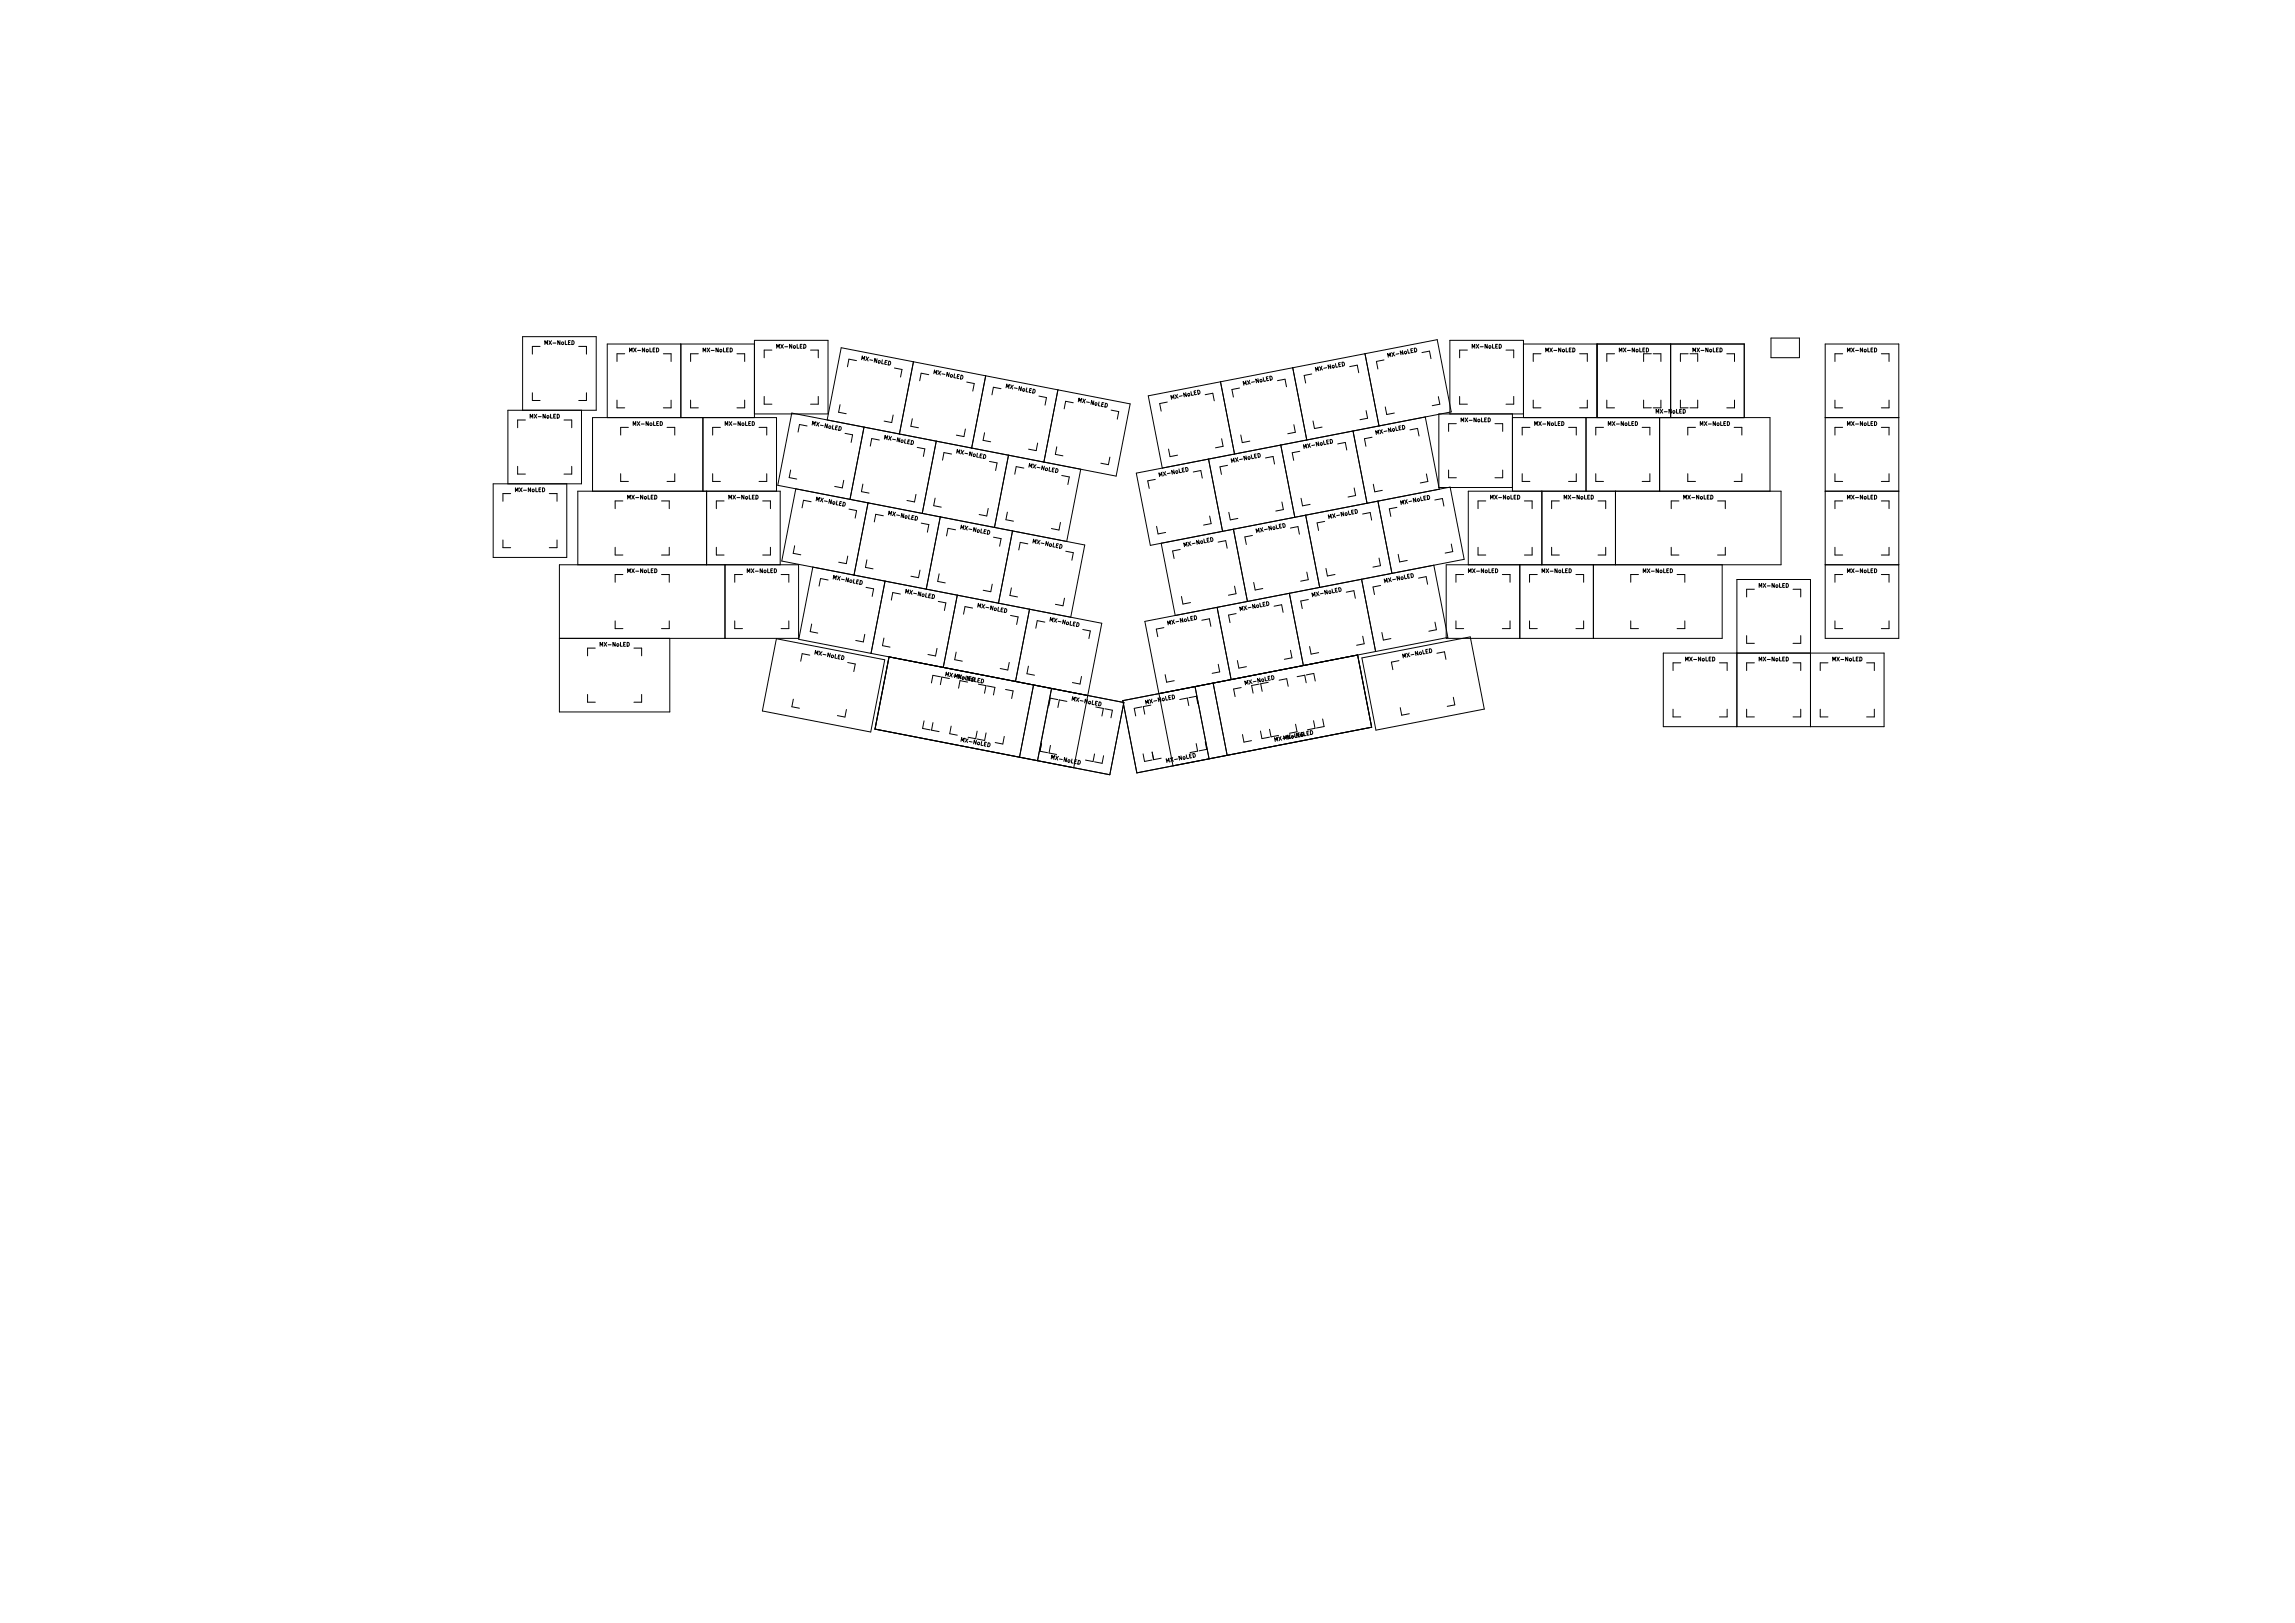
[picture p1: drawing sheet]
<svg xmlns="http://www.w3.org/2000/svg" width="594mm" height="420mm" viewBox="0 0 594 420" stroke-linecap="round" stroke-linejoin="round" font-family="sans-serif">
<defs><g id="words">
<g font-size="1.4">
<text x="141.2" y="89.2">MX-NoLED</text>
<text x="163.1" y="91.1">MX-NoLED</text>
<text x="182.2" y="91.1">MX-NoLED</text>
<text x="201.2" y="90.2">MX-NoLED</text>
<text x="223.2" y="93.2" transform="rotate(11 223.2 93.2)">MX-NoLED</text>
<text x="359.5" y="92.5" transform="rotate(-11 359.5 92.5)">MX-NoLED</text>
<text x="381.2" y="90.2">MX-NoLED</text>
<text x="400.3" y="91.1">MX-NoLED</text>
<text x="419.3" y="91.1">MX-NoLED</text>
<text x="438.4" y="91.1">MX-NoLED</text>
<text x="478.4" y="91.1">MX-NoLED</text>
<text x="241.9" y="96.8" transform="rotate(11 241.9 96.8)">MX-NoLED</text>
<text x="260.6" y="100.5" transform="rotate(11 260.6 100.5)">MX-NoLED</text>
<text x="322.2" y="99.8" transform="rotate(-11 322.2 99.8)">MX-NoLED</text>
<text x="340.8" y="96.1" transform="rotate(-11 340.8 96.1)">MX-NoLED</text>
<text x="279.3" y="104.1" transform="rotate(11 279.3 104.1)">MX-NoLED</text>
<text x="303.4" y="103.4" transform="rotate(-11 303.4 103.4)">MX-NoLED</text>
<text x="428.9" y="107">MX-NoLED</text>
<text x="137.4" y="108.3">MX-NoLED</text>
<text x="164.1" y="110.2">MX-NoLED</text>
<text x="187.9" y="110.2">MX-NoLED</text>
<text x="210.4" y="110.1" transform="rotate(11 210.4 110.1)">MX-NoLED</text>
<text x="229.1" y="113.8" transform="rotate(11 229.1 113.8)">MX-NoLED</text>
<text x="356.5" y="112.5" transform="rotate(-11 356.5 112.5)">MX-NoLED</text>
<text x="378.4" y="109.2">MX-NoLED</text>
<text x="397.4" y="110.2">MX-NoLED</text>
<text x="416.5" y="110.2">MX-NoLED</text>
<text x="440.3" y="110.2">MX-NoLED</text>
<text x="478.4" y="110.2">MX-NoLED</text>
<text x="247.8" y="117.4" transform="rotate(11 247.8 117.4)">MX-NoLED</text>
<text x="319.1" y="119.8" transform="rotate(-11 319.1 119.8)">MX-NoLED</text>
<text x="337.8" y="116.1" transform="rotate(-11 337.8 116.1)">MX-NoLED</text>
<text x="266.5" y="121" transform="rotate(11 266.5 121)">MX-NoLED</text>
<text x="300.4" y="123.4" transform="rotate(-11 300.4 123.4)">MX-NoLED</text>
<text x="133.6" y="127.3">MX-NoLED</text>
<text x="162.6" y="129.2">MX-NoLED</text>
<text x="188.8" y="129.2">MX-NoLED</text>
<text x="211.4" y="129.7" transform="rotate(11 211.4 129.7)">MX-NoLED</text>
<text x="362.9" y="130.6" transform="rotate(-11 362.9 130.6)">MX-NoLED</text>
<text x="386" y="129.2">MX-NoLED</text>
<text x="405.1" y="129.2">MX-NoLED</text>
<text x="436" y="129.2">MX-NoLED</text>
<text x="478.4" y="129.2">MX-NoLED</text>
<text x="230.1" y="133.4" transform="rotate(11 230.1 133.4)">MX-NoLED</text>
<text x="248.8" y="137" transform="rotate(11 248.8 137)">MX-NoLED</text>
<text x="325.5" y="137.9" transform="rotate(-11 325.5 137.9)">MX-NoLED</text>
<text x="344.2" y="134.3" transform="rotate(-11 344.2 134.3)">MX-NoLED</text>
<text x="267.5" y="140.6" transform="rotate(11 267.5 140.6)">MX-NoLED</text>
<text x="306.8" y="141.6" transform="rotate(-11 306.8 141.6)">MX-NoLED</text>
<text x="162.6" y="148.3">MX-NoLED</text>
<text x="193.6" y="148.3">MX-NoLED</text>
<text x="215.8" y="150" transform="rotate(11 215.8 150)">MX-NoLED</text>
<text x="380.3" y="148.3">MX-NoLED</text>
<text x="399.3" y="148.3">MX-NoLED</text>
<text x="425.5" y="148.3">MX-NoLED</text>
<text x="478.4" y="148.3">MX-NoLED</text>
<text x="234.5" y="153.6" transform="rotate(11 234.5 153.6)">MX-NoLED</text>
<text x="340" y="154.5" transform="rotate(-11 340 154.5)">MX-NoLED</text>
<text x="358.7" y="150.9" transform="rotate(-11 358.7 150.9)">MX-NoLED</text>
<text x="455.5" y="152.1">MX-NoLED</text>
<text x="253.2" y="157.3" transform="rotate(11 253.2 157.3)">MX-NoLED</text>
<text x="271.9" y="160.9" transform="rotate(11 271.9 160.9)">MX-NoLED</text>
<text x="302.6" y="161.8" transform="rotate(-11 302.6 161.8)">MX-NoLED</text>
<text x="321.3" y="158.1" transform="rotate(-11 321.3 158.1)">MX-NoLED</text>
<text x="155.5" y="167.3">MX-NoLED</text>
<text x="211.1" y="169.4" transform="rotate(11 211.1 169.4)">MX-NoLED</text>
<text x="363.4" y="170.3" transform="rotate(-11 363.4 170.3)">MX-NoLED</text>
<text x="436.5" y="171.2">MX-NoLED</text>
<text x="455.5" y="171.2">MX-NoLED</text>
<text x="474.6" y="171.2">MX-NoLED</text>
<text x="247.2" y="175.5" transform="rotate(11 247.2 175.5)">MX-NoLED</text>
<text x="322.6" y="177.3" transform="rotate(-11 322.6 177.3)">MX-NoLED</text>
<text x="277.6" y="181.4" transform="rotate(11 277.6 181.4)">MX-NoLED</text>
<text x="296.9" y="182.3" transform="rotate(-11 296.9 182.3)">MX-NoLED</text>
<text x="332.6" y="191.5" transform="rotate(-11 332.6 191.5)">MX-NoLED</text>
<text x="248.9" y="192" transform="rotate(11 248.9 192)">MX-NoLED</text>
<text x="272.3" y="196.5" transform="rotate(11 272.3 196.5)">MX-NoLED</text>
<text x="302.2" y="197.4" transform="rotate(-11 302.2 197.4)">MX-NoLED</text>
</g>
</g></defs>
<g fill="none" stroke="#000" stroke-width=".26">
<path d="M139.8 89.7h-2v2M149.8 89.7h2v2M161.7 91.6h-2v2M171.7 91.6h2v2M176.2 89.1v19M180.8 91.6h-2v2M190.8 91.6h2v2M195.3 89.1h-38.1v19M199.8 90.6h-2v2M209.8 90.6h2v2M221.7 93.4l-2-.4-.3 1.9M231.5 95.3l2 .4-.4 1.9"/>
<path d="M236.5 93.7l-3.7 18.7M240.4 97l-2-.4-.3 2M250.2 98.9l2 .4-.4 1.9M255.2 97.3l-3.7 18.7M315.9 98.8l3.7 18.7 49.3-9.6 3.7 18.7M330.7 98.5l1.9-.3 .4 1.9M334.6 95.2l3.7 18.7M334.6 95.2l-37.4 7.3 3.7 18.7M339.6 96.8l-2 .4 .4 2M349.4 94.9l1.9-.4 .4 2M353.3 91.6l3.7 18.7 18.7-3.7-3.7-18.7-37.4 7.3M358.3 93.2l-2 .4 .4 1.9"/>
<path d="M368.1 91.3l1.9-.4 .4 2M379.8 90.6h-2v2M389.8 90.6h2v2M394.4 89.1h57.1v19M398.9 91.6h-2v2M408.9 91.6h2v2M413.4 89.1v19M417.9 91.6h-2v2M427.5 91.6h-2v2M427.9 91.6h2v2M432.5 89.1v19M437 91.6h-2v2"/>
<path d="M437.5 91.6h2v2M447 91.6h2v2M458.4 87.5h7.4v5.1h-7.4zM472.5 89.1h19v76.2h-19zM477 91.6h-2v2M487 91.6h2v2M135.3 106.2v-19h19v19h-22.8v19.1M136 108.7h-2v2M137.8 101.7v2h2M146 108.7h2v2M150.5 106.2v19.1h-22.8v19h19v-19M151.8 101.7v2h-2"/>
<path d="M159.7 103.6v2h2M162.7 110.6h-2v2M172.7 110.6h2v2M173.7 103.6v2h-2M178.8 103.6v2h2M182 108.1v19.1M186.5 110.6h-2v2M192.8 103.6v2h-2M195.3 107.2h19v-19.1h-19v20M196.5 110.6h2v2M197.8 102.6v2h2M208.9 110.3l-1.9-.4-.4 2"/>
<path d="M211.8 102.6v2h-2M214.1 108.7l3.7-18.7 74.8 14.6-3.7 18.7-83.9-16.4-3.7 18.7 79.5 15.5-3.6 18.7M217.5 104.8l-.4 1.9 1.9 .4M218.7 112.2l2 .4-.4 1.9M223.7 110.6l-3.7 18.7M227.6 113.9l-1.9-.4-.4 2M231.2 107.4l-.4 2-1.9-.4M236.2 108.4l-.4 2 1.9 .3M237.4 115.8l2 .4-.4 2M242.4 114.2l-3.7 18.7M246.3 117.5l-1.9-.3-.4 1.9M249.9 111.1l-.4 1.9-1.9-.4"/>
<path d="M254.9 112l-.4 2 1.9 .4M256.1 119.5l2 .3-.4 2M259.1 100.6l-2-.4-.3 2M261.1 117.8l-3.7 18.7M268.6 114.7l-.4 2-1.9-.4M268.9 102.5l2 .4-.4 2M273.6 115.7l-.4 1.9 1.9 .4M273.9 100.9l-3.7 18.7M277.8 104.3l-2-.4-.3 1.9M287.3 118.3l-.4 2-1.9-.4M287.6 106.2l2 .4-.4 1.9M302.2 104.1l-2 .4 .4 1.9"/>
<path d="M302.5 116.2l.4 2 1.9-.4M312 102.2l1.9-.4 .4 2M312.8 118.9l3.7 18.7 40.2-7.9 3.6 18.7M316.2 113.6l.4 1.9-2 .4M320.9 100.5l-2 .3 .4 2M321.2 112.6l.4 2 1.9-.4M327.6 118.6l1.9-.4 .4 1.9M334.9 109.9l.4 2-2 .4M336.5 116.8l-2 .4 .4 2M339.9 109l.4 1.9 1.9-.3M346.3 114.9l1.9-.4 .4 2M350.2 111.6l3.7 18.7 21.5-4.2 3.6 18.7-45.2 8.8 3.6 18.7"/>
<path d="M353.6 106.3l.4 2-2 .4M355.2 113.2l-2 .4 .4 1.9M358.6 105.3l.4 2 1.9-.4M365 111.3l1.9-.4 .4 2M372.3 102.7l.4 1.9-2 .4M375.3 107.2v-19.1h19.1v20M377 109.7h-2v2M377.8 102.6v2h2M387 109.7h2v2M391.5 108.1h66.7v19.1M391.5 107.2v20M391.8 102.6v2h-2"/>
<path d="M394.4 107.2h-21.9v19h19M396 110.6h-2v2M396.9 103.6v2h2M406 110.6h2v2M410.6 108.1v19.1M410.9 103.6v2h-2M415.1 110.6h-2v2M415.9 103.6v2h2M425.1 110.6h2v2M425.5 103.6v2h2M429.6 108.1v19.1M429.9 103.6v2h-2"/>
<path d="M435 103.6v2h2M438.9 110.6h-2v2M439.5 103.6v2h-2M448.9 110.6h2v2M449 103.6v2h-2M472.5 108.1h19M475 103.6v2h2M477 110.6h-2v2M487 110.6h2v2M489 103.6v2h-2M130.2 139.8v2h2M132.2 127.8h-2v2"/>
<path d="M134 120.7v2h2M142.2 127.8h2v2M144.2 139.8v2h-2M148 120.7v2h-2M153.4 127.2v-19.1h47.6v19.1M160.7 122.6v2h2M161.2 129.7h-2v2M171.2 129.7h2v2M174.7 122.6v2h-2M182.9 127.2v19M184.5 122.6v2h2M187.4 129.7h-2v2"/>
<path d="M197.4 129.7h2v2M198.5 122.6v2h-2M204.7 121.7l-.4 1.9 1.9 .4M206 126.5l-3.6 18.7 82.8 16.1-7.3 37.5M210 129.9l-2-.4-.4 2M218.4 124.3l-.4 2-1.9-.4M219.8 131.8l1.9 .4-.3 1.9M223.4 125.3l-.4 2 1.9 .4M224.7 130.2l-3.6 18.7M228.7 133.5l-2-.4-.4 2M237.1 128l-.4 1.9-1.9-.3M238.5 135.4l1.9 .4-.3 2"/>
<path d="M242.1 128.9l-.4 2 1.9 .4M243.4 133.8l-3.6 18.7M247.4 137.2l-2-.4-.4 1.9M255.8 131.6l-.4 2-1.9-.4M257.2 139.1l1.9 .3-.3 2M260.8 132.6l-.4 1.9 1.9 .4M262.1 137.4l-3.6 18.8M265 121.2l-1.9-.4-.4 2M274.5 135.2l-.4 2-1.9-.4M274.8 123.1l2 .4-.4 1.9M279.8 121.5l-3.7 18.7M299.1 124.1l-2 .4 .4 1.9"/>
<path d="M299.4 136.3l.4 1.9 1.9-.4M308.9 122.2l1.9-.4 .4 2M313.1 133.6l.4 2-2 .3M317.8 120.5l-2 .3 .4 2M318.1 132.6l.4 2 1.9-.4M324.2 138.6l-2 .4 .4 2M331.8 130l.4 1.9-2 .4M334 136.7l2-.4 .4 2M335.2 133.9l-3.7-18.7-37.4 7.3 3.7 18.7 21.5-4.2 3.6 18.7M336.8 129l.4 2 1.9-.4M338 133.4l3.6 18.7-45.2 8.8 7.2 37.4 51.5-10-3.7-18.7M342.9 135l-2 .4 .4 1.9"/>
<path d="M350.5 126.3l.4 2-2 .4M352.7 133.1l2-.4 .4 2M355.5 125.4l.4 1.9 1.9-.4M361.6 131.3l-2 .4 .4 2M369.2 122.7l.4 1.9-2 .4M371.4 129.4l2-.3 .4 1.9M375 121.7v2h2M384.6 129.7h-2v2M389 121.7v2h-2M394 122.6v2h2M394.6 129.7h2v2M399.1 127.2v19"/>
<path d="M403.7 129.7h-2.1v2M408 122.6v2h-2M413.1 122.6v2h2M413.7 129.7h1.9v2M418.2 127.2v19M427.1 122.6v2h-2M434.6 129.7h-2v2M436.9 122.6v2h2M444.6 129.7h2v2M450.9 122.6v2h-2M472.5 127.2h19M475 122.6v2h2"/>
<path d="M477 129.7h-2v2M487 129.7h2v2M489 122.6v2h-2M149.6 146.2v-19h52.4v19M159.2 141.7v2h2M161.2 148.7h-2v2M171.2 148.7h2v2M173.2 141.7v2h-2M185.4 141.7v2h2M187.7 146.2v19.1M192.2 148.7h-2v2M199.4 141.7v2h-2"/>
<path d="M202.2 148.7h2v2M205.7 141.3l-.4 1.9 2 .4M210.4 146.8l-3.6 18.7 84.1 16.4-3.6 18.7-60.8-11.9 3.6-18.7M214.4 150.1l-2-.3-.4 1.9M219.4 144l-.3 1.9-2-.4M224.2 152.1l1.9 .3-.3 2M224.4 144.9l-.4 2 2 .4M229.1 150.4l-3.6 18.7M233.1 153.8l-2-.4-.4 2M238.1 147.6l-.3 2-2-.4M242.9 155.7l1.9 .4-.3 1.9M243.1 148.6l-.4 1.9 2 .4"/>
<path d="M247.8 154.1l-3.6 18.7M251.8 157.4l-2-.4-.4 2M256.8 151.2l-.3 2-2-.4M261.6 159.3l1.9 .4-.3 2M261.8 152.2l-.4 2 2 .3M266.1 140.8l-2-.4-.4 2M266.5 157.7l-3.6 18.7M275.5 154.9l-.3 1.9-2-.4M275.9 142.7l1.9 .4-.3 1.9M300.6 140.6l3.6 18.7M305.5 142.3l-2 .3 .4 2M305.8 154.4l.4 2 2-.4"/>
<path d="M315.1 157.2l3.6 18.7M315.3 140.3l2-.3 .4 1.9M319.6 151.7l.4 2-2 .4M320 158.8l-2 .4 .4 2M324.5 150.8l.4 1.9 2-.3M329.8 156.9l2-.3 .3 1.9M338.3 148.1l.4 2-2 .4M338.7 155.2l-2 .4 .4 2M343.2 147.1l.4 2 2-.4M348.5 153.3l2-.4 .3 2M352.5 150l3.6 18.7M357 144.5l.4 1.9-2 .4"/>
<path d="M357.4 151.6l-2 .4 .4 1.9M361.9 143.5l.4 2 2-.4M367.2 149.7l2-.4 .3 1.9M371.2 146.3l3.6 18.7-60.8 11.8 3.7 18.7-23.4 4.6-3.7-18.7 60.8-11.8M375.7 140.8l.4 2-2 .4M378.9 148.7h-2v2M380.1 146.2v-19h80.9v19h-86.6v19.1h71.4v-19.1M382.6 141.7v2h2M388.9 148.7h2v2M393.4 146.2v19.1M396.6 141.7v2h-2M397.9 148.7h-2v2"/>
<path d="M401.6 141.7v2h2.1M407.9 148.7h2v2M412.5 146.2v19.1M415.6 141.7v2h-1.9M424.1 148.7h-2v2M432.6 141.7v2h2M434.1 148.7h2v2M446.6 141.7v2h-2M454.1 152.5h-2v2M464.1 152.5h2v2M472.5 146.2h19M475 141.7v2h2"/>
<path d="M477 148.7h-2v2M487 148.7h2v2M489 141.7v2h-2M144.8 165.3h61.9v-19.1h-61.9v38.1h28.6v-19M152.1 179.8v2h2M154.1 167.8h-2v2M159.2 160.7v2h2M164.1 167.8h2v2M166.1 179.8v2h-2M173.2 160.7v2h-2M190.2 160.7v2h2M201 165.4l28 5.4-3.6 18.7-28.1-5.4z"/>
<path d="M204.2 160.7v2h-2M209.6 169.6l-2-.4-.3 2M210.1 161.5l-.4 2 2 .4M219.4 171.5l2 .4-.4 2M223.9 164.2l-.4 2-2-.4M228.8 165.2l-.4 1.9 2 .4M242.6 167.9l-.4 1.9-2-.4M243.5 175.2l-2-.4-.4 2M244.8 175l.1-1 .2 .8 .5-.7-.2 1M245.8 175.7l-2-.4-.4 1.9M246 174.2l.4 1.1M246.6 174.3l-.8 .9"/>
<path d="M247.5 168.8l-.4 2 2 .4M248.5 176.2l-.4 2M253.3 177.1l1.9 .4-.4 2M255.6 177.6l1.9 .3-.3 2M260.3 178.5l2 .4-.4 1.9M261.3 171.5l-.4 2-2-.4M266.2 172.5l-.4 1.9 2 .4M267.5 177.3l-3.6 18.7M270.5 161.1l-2-.4-.4 1.9M272.2 178.2l-3.6 18.7M280 175.1l-.4 2-2-.4M280.3 163l1.9 .3-.3 2"/>
<path d="M301.3 162.5l-2 .4 .4 1.9M301.6 174.6l.4 2 2-.4M309.3 177.7l3.7 18.7M311.1 160.6l2-.4 .3 2M315.3 172l.4 1.9-1.9 .4M320.3 171l.4 2 2-.4M321.3 178l-2 .4 .4 1.9M324 177.5l.4 1.9M326.3 177l.4 2M331.1 176.1l2-.4 .4 2M334 168.3l.4 2-1.9 .4M335.8 175.2l1.9-.4 .4 2"/>
<path d="M338.1 174.7l2-.4 .4 2M339 167.4l.4 1.9 2-.3M352.5 170.3l28.1-5.4 3.6 18.7-28 5.4zM352.7 164.7l.4 2-1.9 .3M357.7 163.7l.4 2 2-.4M362.1 171l-1.9 .4 .4 2M371.4 161.1l.4 1.9-1.9 .4M372 169.1l1.9-.4 .4 2M376.9 160.7v2h2M390.9 160.7v2h-2M395.9 160.7v2h2M409.9 160.7v2h-2"/>
<path d="M422.1 160.7v2h2M430.6 169.1h57.1v19h-57.1zM435.1 171.6h-2v2M436.1 160.7v2h-2M445.1 171.6h2v2M452.1 164.5v2h2M454.1 171.6h-2v2M464.1 171.6h2v2M466.1 164.5v2h-2M473.2 171.6h-2v2M475 160.7v2h2M483.2 171.6h2v2"/>
<path d="M489 160.7v2h-2M205.4 181l-.4 2 1.9 .3M219.1 183.7l-.4 1.9-1.9-.3M239.2 186.6l-.4 2 2 .4M241.5 187.1l-.4 1.9 2 .4M246.2 188l-.4 1.9 2 .4M252.9 189.3l-.3 1.9M255.3 189.7l-.4 2M260 190.6l-.4 2-2-.4M269.6 192.5l-.4 2 2 .4M271.9 193l-.4 1.9 2 .4M273.8 181.1l-1.9-.4-.4 2"/>
<path d="M276.2 181.6l-2-.4-.4 2M283.3 195.2l-.4 1.9-1.9-.3M283.7 183l1.9 .4-.4 2M285.7 195.6l-.4 2-2-.4M286 183.5l2 .4-.4 1.9M295.6 183l-2 .4 .4 1.9M295.9 195.2l.4 1.9 1.9-.4M297.9 182.5l-1.9 .4 .3 2M298.2 194.7l.4 2 2-.4M305.4 181.1l1.9-.4 .4 2M307.7 180.6l2-.3 .4 1.9M309.6 192.5l.4 1.9-1.9 .4"/>
<path d="M312 192l.4 2-2 .4M321.6 190.2l.4 1.9 2-.4M326.3 189.2l.4 2 1.9-.4M328.6 188.8l.4 2 2-.4M330.8 191.8l-.2-.9-.2 .7-.5-.6 .2 1M330.9 190.8l.9 .8M331.6 190.7l-.5 1.1M335.4 187.5l.3 1.9M340 186.6l.4 1.9-2 .4M342.4 186.1l.4 2-2 .4M362.5 183.2l.3 2 2-.4M376.2 180.5l.4 2-2 .4"/>
<path d="M433.1 183.6v2h2M447.1 183.6v2h-2M449.6 188.1v-38.1h19.1v38.1M452.1 183.6v2h2M466.1 183.6v2h-2M471.2 183.6v2h2M485.2 183.6v2h-2"/>
</g>
<use href="#words"/>
</svg>
